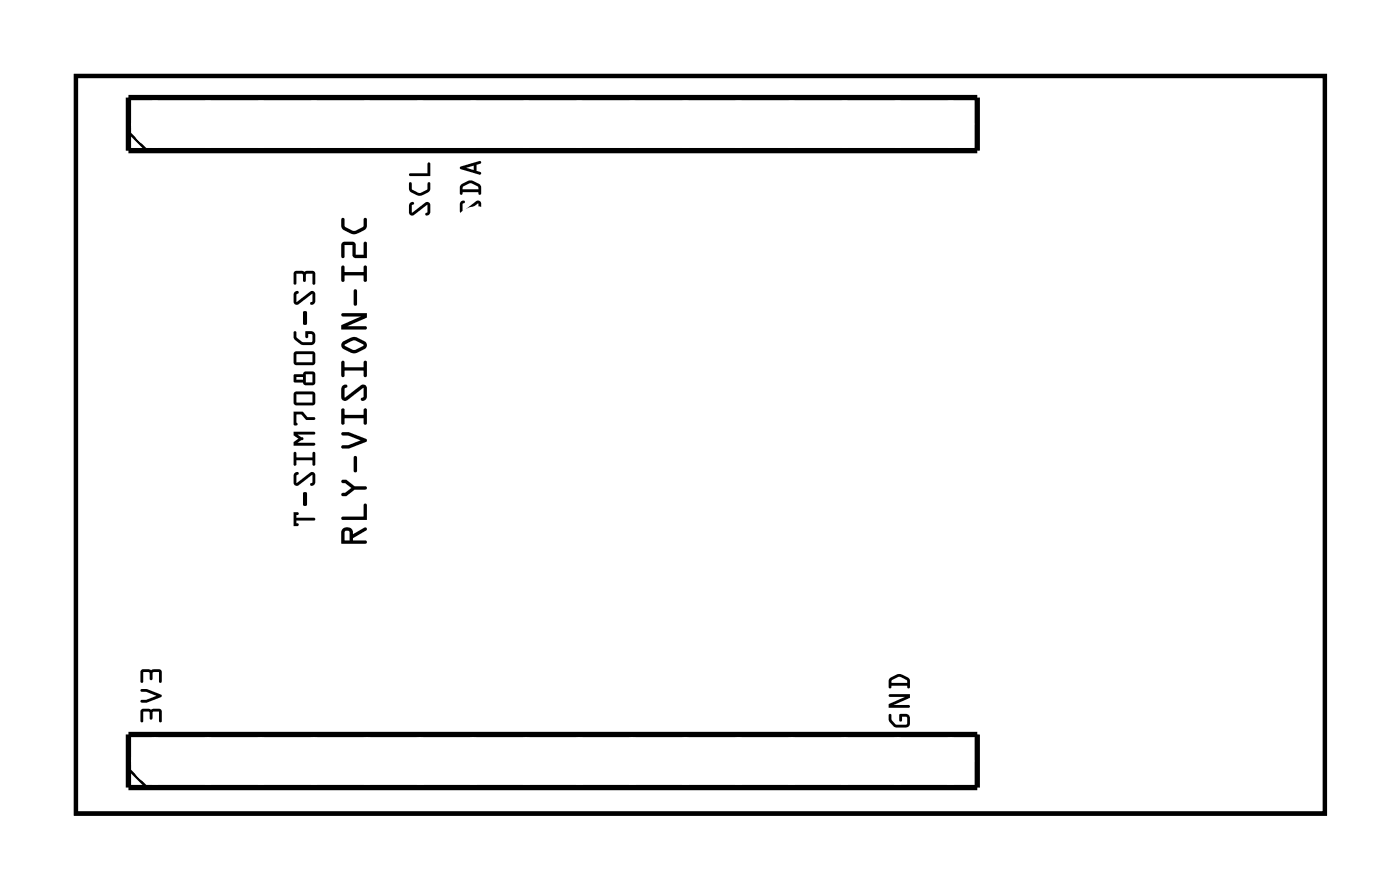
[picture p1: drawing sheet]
<svg xmlns="http://www.w3.org/2000/svg" width="67mm" height="43mm" viewBox="0 0 67 43" stroke-linecap="round" stroke-linejoin="round" font-family="sans-serif">
<path d="M3.6 3.6h59.8v35.3h-59.8z" fill="none" stroke="#000" stroke-width=".2"/>
<g fill="#000">
<path d="M19.6 9.7h.2l-.1 .1v.4l.7-.5h.1l.1 .1v.4l-.1 .1h-.1l.1-.2v-.3l-.7 .5h-.1l-.1-.1zM19.6 8.7l.1 .1v.3l.4 .1 .4-.1v-.4l.1 .1v.2a.6 .6 0 0 1-.6 .3l-.4-.2zM19.6 8.3h.9v-.5h.1v.6h-1z"/>
<path d="M19.6 9.7h.2l-.1 .1v.4l.7-.5h.1l.1 .1v.4l-.1 .1h-.1l.1-.2v-.3l-.7 .5h-.1l-.1-.1zM19.6 9.7v.5l.1 .1h.1l.7-.5v.3l-.1 .2h.1l.1-.1v-.4l-.1-.1h-.1l-.7 .5v-.4l.1-.1zM19.6 8.7l.1 .1v.3l.4 .1 .4-.1v-.3l.1-.1v.4l-.3 .2-.3 .1-.4-.3zM19.6 8.7v.4l.4 .2a.6 .6 0 0 0 .6-.3v-.2l-.1-.1v.4l-.4 .1-.4-.1v-.3zM19.6 8.3h.9v-.5h.1v.6h-1zM19.6 8.3v.1h1v-.6h-.1v.5z"/>
<path d="M22.1 9.6h.2l-.2 .2 .1 .3 .6-.5h.1l.1 .1v.4l-.1 .1h-.1l.1-.1v-.4l-.6 .5h-.2l-.1-.1zM22.2 8.9l-.1 .2h.8v-.2l-.3-.1zM22.1 8.8a.6 .6 0 0 1 .9 0v.5l-.1-.1h-.8v.1zM22.3 8l.4 .1v-.2zM22 8l1-.3v.1l-.2 .1v.3l.2 .1-.9-.2z"/>
<path d="M22.1 9.6h.2l-.2 .2 .1 .3 .6-.5h.1l.1 .1v.4l-.1 .1h-.1l.1-.1v-.4l-.6 .5h-.2l-.1-.1zM22.1 9.6l-.1 .5 .1 .1h.2l.6-.5v.4l-.1 .1h.1l.1-.1v-.4l-.1-.1h-.1l-.6 .5-.1-.3 .2-.1-.1-.1zM22.2 8.9l-.1 .2h.8v-.2l-.3-.1zM22.2 8.9l.4-.1 .3 .1v.2h-.8zM22.1 8.8l.4-.2 .2 .1 .3 .2v.4h-.1v-.1h-.8v.1zM22.1 8.8v.5v-.1h.8v.1h.1v-.4l-.3-.2-.2-.1zM22.3 8l.4 .1v-.2zM22.3 8l.4-.1v.2zM22 8l1-.3v.1l-.2 .1v.3l.2 .1-.9-.2zM22 8l.1 .1 .9 .2-.2-.1v-.3l.2-.1v-.1z"/>
<path d="M3.6 3.6v35.3h59.8v-35.3zM3.6 3.6h59.8v35.3h-59.8z"/>
<path d="M6.8 34l.9-.1v.1v.5h-.1v-.5l-.3 .1-.1 .3-.1-.3-.2-.1v.5l-.1 .1zM6.7 33h.3l.7 .2v.1l-.7 .3h-.2v-.1l.7-.2-.7-.2zM6.8 32.1l.9-.1v.2v.4h-.1v-.4h-.3l-.1 .3-.1-.3h-.2v.4l-.1 .1z"/>
<path d="M6.8 34l.9-.1v.1v.5h-.1v-.5l-.3 .1-.1 .3-.1-.3-.2-.1v.5l-.1 .1zM6.8 34v.6l.1-.1v-.5l.2 .1 .1 .3 .1-.3 .3-.1v.5h.1v-.5v-.1zM6.7 33h.3l.7 .2v.1l-.7 .3h-.2v-.1l.7-.2-.7-.2zM6.7 33l.1 .1 .7 .2-.7 .2v.1h.2l.7-.3v-.1l-.7-.2zM6.8 32.1l.9-.1v.2v.4h-.1v-.4h-.3l-.1 .3-.1-.3h-.2v.4l-.1 .1zM6.8 32.1v.6l.1-.1v-.4h.2l.1 .3 .1-.3h.3v.4h.1v-.4v-.2z"/>
<path d="M14.1 24.5l.2 .1-.1 .2h.8l.1 .1h-.9l.1 .2-.2 .1zM14.5 23.6h.2l-.1 .6-.1-.1zM14.1 22.6h.2l-.1 .2v.3l.6-.5h.2l.1 .1v.4l-.1 .1h-.1l.1-.1-.1-.4-.6 .5h-.2v-.1zM14.1 21.6l.1 .1v.2h.8v-.2l.1-.1v.6h-.1v-.2h-.8v.2l-.1 .1zM14.1 20.7h1l-.1 .1h-.8l.3 .2-.3 .2h.8l.1 .1h-1v-.1l.2-.2-.2-.2zM14.1 19.7h.4l.2 .3h.4v.1h-.4l-.3-.3h-.2v.5l-.1 .1zM14.1 18.8l.9-.1 .1 .2v.4l-.1 .1h-.9v-.1zM14.2 18.9v.4h.8v-.4zM14.1 17.9h.4l.1-.1h.4l.1 .1v.5h-.5l-.1-.1h-.4zM14.6 17.9v.4h.4v-.4zM14.2 18v.2h.3v-.2zM14.1 16.9l.9-.1 .1 .1v.5l-.1 .1h-.9v-.2zM14.2 16.9v.4h.8v-.4zM14.1 15.9h.1v.3l.3 .2 .5-.1-.1-.3h-.1v.1l-.2 .1v-.4l.4 .1 .1 .4-.1 .2a.65 .65 0 0 1-.9-.6zM14.5 14.9l.2 .1-.1 .5h-.1zM14.1 14h.2l-.1 .1v.4l.6-.5 .2-.1 .1 .2v.4l-.1 .1-.1-.1 .1-.1-.1-.3-.6 .5h-.2v-.2zM14.1 13h.9l.1 .1v.5h-.1v-.5h-.3l-.1 .4-.1-.4h-.3v.5h-.1z"/>
<path d="M14.1 24.5l.2 .1-.1 .2h.8l.1 .1h-.9l.1 .2-.2 .1zM14.1 24.5v.7l.2-.1-.1-.2h.9l-.1-.1h-.8l.1-.2zM14.5 23.6h.2v.5l-.1 .1-.1-.1zM14.5 23.6v.5l.1 .1 .1-.1v-.5zM14.1 22.6h.2l-.1 .2v.3l.6-.5h.2l.1 .1v.4l-.1 .1h-.1l.1-.1-.1-.4-.6 .5h-.2v-.1zM14.1 22.6v.5v.1h.2l.6-.5 .1 .4-.1 .1h.1l.1-.1v-.4l-.1-.1h-.1l-.7 .5v-.3l.1-.2zM14.1 21.6l.1 .1v.2h.8v-.2l.1-.1v.6h-.1v-.2h-.8v.2l-.1 .1zM14.1 21.6v.7l.1-.1v-.2h.8v.2h.1v-.6l-.1 .1v.2h-.8v-.2zM14.1 20.7h1l-.1 .1h-.8l.3 .2-.3 .2h.8l.1 .1h-1v-.1l.2-.2-.2-.2zM14.1 20.7v.1l.2 .2-.2 .2v.1h1l-.1-.1h-.8l.3-.2-.3-.2h.8l.1-.1zM14.1 19.7h.4l.2 .3h.4v.1h-.4l-.3-.3h-.2v.5l-.1 .1zM14.1 19.7v.7l.1-.1v-.5h.2l.3 .3h.4v-.1h-.4l-.2-.3zM14.1 18.8l.9-.1 .1 .2v.4l-.1 .1h-.9v-.1zM14.1 18.8v.5v.1h.9l.1-.1v-.4l-.1-.2zM14.2 18.9v.4h.8v-.4zM14.2 18.9h.8v.4h-.8zM14.1 17.9h.4l.1-.1h.4l.1 .1v.5h-.5l-.1-.1h-.4zM14.1 17.9v.4h.4l.1 .1h.5v-.5l-.1-.1h-.4l-.1 .1zM14.6 17.9v.4h.4v-.4zM14.6 17.9h.4v.4h-.4zM14.2 18v.2h.3v-.2zM14.2 18h.3v.2h-.3zM14.1 16.9l.9-.1 .1 .1v.5l-.1 .1h-.9v-.2zM14.1 16.9v.4v.2h.9l.1-.1v-.5l-.1-.1zM14.2 16.9v.4h.8v-.4zM14.2 16.9h.8v.4h-.8zM14.1 15.9h.1v.2l.2 .2 .5 .1 .1-.4h-.2v.1l-.1 .1-.1-.4 .4 .1 .1 .1v.4l-.2 .1h-.5l-.3-.3zM14.1 15.9v.4a.69 .69 0 0 0 1 .1v-.4l-.1-.1-.4-.1 .1 .4v-.1l.1-.1h.2l-.1 .4h-.5l-.2-.3v-.2zM14.5 14.9l.2 .1v.5l-.1 .1-.1-.1zM14.5 14.9v.6h.1h.1v-.5zM14.1 14h.2l-.1 .1v.4l.6-.5 .2-.1 .1 .2v.4l-.1 .1-.1-.1 .1-.1-.1-.3-.6 .5h-.2v-.2zM14.1 14v.4v.2h.2l.6-.5 .1 .3-.1 .1 .1 .1 .1-.1v-.4l-.1-.2-.1 .1-.7 .5v-.4l.1-.1zM14.1 13h.9l.1 .1v.5h-.1v-.5h-.3l-.1 .4-.1-.4h-.3v.5h-.1zM14.1 13v.6h.1v-.5h.3l.1 .4 .1-.4h.3v.5h.1v-.5l-.1-.1z"/>
<path d="M16.5 25.4v.5h.2v-.5zM16.4 25.3a.29 .29 0 0 1 .4 0 .29 .29 0 0 1 .1 .3l.6-.4v.2l-.6 .4v.1h.6l.1 .1h-1.3zM16.4 24.7h1v-.6h.2v.8h-1.2zM16.4 23h.2l.4 .3h.5l.1 .1h-.6l-.4 .3h-.2v-.1l.4-.2-.4-.3zM17 21.8l.1 .1v.6l-.1 .1-.1-.1zM16.4 20.7h.3l.8 .3 .1 .1-.9 .4h-.3v-.2h.3l.6-.2-.6-.3h-.3zM16.4 19.6h.1v.3h.9v-.3l.1-.1 .1 .8h-.2v-.3h-.9v.3h-.1zM16.4 18.5h.2l-.1 .1v.4l.8-.6h.2l.1 .2v.5l-.2 .1-.1-.1 .1-.1v-.4l-.8 .6h-.2l-.1-.2zM16.4 17.3h.1v.3h.9v-.3h.1l.1 .7h-.2v-.3h-.9v.3h-.1zM16.4 16.4l.6-.3 .5 .2a.21 .21 0 0 1 0 .4l-.6 .2-.5-.2-.1-.2zM16.5 16.5l.5 .3 .4-.3-.4-.2zM16.4 15h1.2v.2l-1 .4h.9l.1 .1-1.3 .1 .1-.2 .9-.5h-.9zM17 13.9h.1v.7h-.1h-.1zM16.4 12.7l.1 .1v.2h.9v-.2l.1-.1 .1 .7h-.2v-.2h-.9v.2l-.1 .1zM16.4 11.6h.5l.1 .1v.5h.4v-.6h.1l.1 .8-.7-.1v-.6h-.4v.6h-.1zM16.4 10.5h.1v.3l.4 .2 .5-.2 .1-.4 .1 .1v.3a.72 .72 0 0 1-.8 .4l-.4-.3z"/>
<path d="M16.5 25.4v.5h.2v-.5zM16.5 25.4h.2v.5h-.2zM16.4 25.3a.29 .29 0 0 1 .4 0 .29 .29 0 0 1 .1 .3l.6-.4v.2l-.6 .4v.1h.6l.1 .1h-1.3zM16.4 25.3l-.1 .7h1.3l-.1-.1h-.6v-.1l.6-.4v-.2l-.6 .4v-.2l-.1-.1zM16.4 24.7h1v-.6h.2v.8h-1.2zM16.4 24.7v.2h1.2v-.8h-.2v.6zM16.4 23h.2l.4 .3h.5l.1 .1h-.6l-.4 .3h-.2v-.1h.1l.3-.2-.4-.3zM16.4 23v.1l.4 .3-.4 .2v.1h.2l.4-.3h.6l-.1-.1h-.5l-.4-.3zM17 21.8l.1 .1v.6l-.1 .1-.1-.1zM17 21.8l-.1 .7 .1 .1 .1-.1v-.6zM16.4 20.7h.3l.8 .3 .1 .1-.9 .4h-.3v-.2h.3l.6-.2-.6-.3h-.3zM16.4 20.7v.1h.3l.6 .3-.6 .2h-.3v.2h.3l.9-.4-.1-.1-.8-.3zM16.4 19.6h.1v.3h.9v-.3l.1-.1 .1 .8h-.2v-.3h-.9v.3h-.1zM16.4 19.6v.7h.1v-.3h.9v.3h.2l-.1-.8-.1 .1v.3h-.9v-.3zM16.4 18.5h.2l-.1 .1v.4l.8-.6h.2l.1 .2v.5l-.2 .1-.1-.1 .1-.1v-.4l-.8 .6h-.2l-.1-.2zM16.4 18.5l-.1 .5 .1 .2h.2l.8-.6v.4l-.1 .1 .1 .1 .2-.1v-.5l-.1-.2h-.2l-.8 .6v-.4l.1-.1v-.1zM16.4 17.3h.1v.3h.9v-.3h.1l.1 .7h-.2v-.3h-.9v.3h-.1zM16.4 17.3v.7h.1v-.3h.9v.3h.2l-.1-.7h-.1v.3h-.9v-.3zM16.4 16.4l.6-.3 .5 .3 .1 .2-.5 .3h-.2l-.5-.2-.1-.2zM16.4 16.4l-.1 .1 .1 .2 .5 .2h.2l.5-.3-.1-.2-.5-.3zM16.5 16.5l.5 .2 .4-.2-.4-.2zM16.5 16.5l.5-.2 .4 .2-.4 .3zM16.4 15h1.2v.2l-1 .4h.9l.1 .1-1.3 .1 .1-.2 .9-.5h-.9zM16.4 15v.1h.9l-.9 .5-.1 .2 1.3-.1-.1-.1h-.9l1-.4v-.2zM17 13.9h.1v.7h-.1h-.1zM17 13.9l-.1 .7h.1h.1v-.7zM16.4 12.7l.1 .1v.2h.9v-.2l.1-.1 .1 .7h-.2v-.2h-.9v.2l-.1 .1zM16.4 12.7v.8l.1-.1v-.2h.9v.2h.2l-.1-.7-.1 .1v.2h-.9v-.2zM16.4 11.6h.5l.1 .1v.5h.4v-.6h.1l.1 .8-.7-.1v-.6h-.4v.6h-.1zM16.4 11.6v.7h.1v-.6h.4v.6l.7 .1-.1-.8h-.1v.6h-.4v-.5l-.1-.1zM16.4 10.4l.1 .1v.3l.5 .3 .4-.3v-.3l.1-.1 .1 .5-.4 .2-.3 .1-.5-.3zM16.4 10.5v.4l.5 .3 .3-.1 .4-.2-.1-.5-.1 .1v.3l-.4 .3-.5-.3v-.3z"/>
<path d="M42.6 34.2h.1v.2l.2 .3h.5v-.4h-.2v.2h-.1v-.3h.3l.2 .1v.4l-.2 .1h-.6l-.2-.3zM42.6 34.2a.48 .48 0 0 0 .3 .6h.6l.1-.5-.2-.1h-.3v.3h.1v-.2h.2v.3l-.5 .1-.2-.2v-.3zM42.6 33.2h1v.2l-.8 .3h.7l.1 .1-1 .1v-.2l.7-.3h-.7zM42.6 33.2v.1l.7 .1-.7 .3v.2l1-.1-.1-.1h-.7l.8-.3v-.2zM42.7 32.6v.1h.7v-.2l-.3-.1zM42.7 32.6l.4-.2 .3 .1v.2h-.7zM42.6 32.4l.4-.1h.2l.3 .2 .1 .4h-.1l-.1-.1h-.7l-.1 .1zM42.6 32.5v.4l.1-.1h.7l.1 .1h.1l-.1-.4-.3-.2h-.2z"/>
<path d="M42.6 34.2h.1v.2l.2 .3 .5-.1v-.3h-.2v.2h-.1v-.3h.3l.2 .1-.1 .5h-.6a.48 .48 0 0 1-.3-.6zM42.6 33.2h1v.2l-.8 .3h.7l.1 .1-1 .1v-.2l.7-.3h-.7zM42.7 32.6v.1h.7v-.2l-.3-.1zM42.6 32.4a.6 .6 0 0 1 .9 0l.1 .5h-.1l-.1-.1h-.7l-.1 .1z"/>
</g>
<path d="M6.1 4.7h40.7v2.5h-40.7zM6.1 35.1h40.7v2.6h-40.7z" fill="none" stroke="#000" stroke-width=".25"/>
<path d="M6.1 6.3l.9 .9M6.1 36.8l.9 .9" fill="none" stroke="#000" stroke-width=".13"/>
<path d="M38.5 17.8h1.6v1.5h-1.6z" fill="#fff"/>
<path d="M38.5 17.8h1.6v1.5h-1.6z" fill="none" stroke="#fff" stroke-width=".76" stroke-linecap="butt"/>
<circle cx="39.3" cy="18.5" r=".79" fill="#fff"/>
<circle cx="39.3" cy="18.5" r=".79" fill="none" stroke="#fff" stroke-width=".76" stroke-linecap="butt"/>
<circle cx="39.3" cy="11" r=".79" fill="#fff"/>
<circle cx="39.3" cy="11" r=".79" fill="none" stroke="#fff" stroke-width=".76" stroke-linecap="butt"/>
<path d="M38.5 30.5h1.6v1.6h-1.6z" fill="#fff"/>
<path d="M38.5 30.5h1.6v1.6h-1.6z" fill="none" stroke="#fff" stroke-width=".76" stroke-linecap="butt"/>
<circle cx="39.3" cy="31.3" r=".79" fill="#fff"/>
<circle cx="39.3" cy="31.3" r=".79" fill="none" stroke="#fff" stroke-width=".76" stroke-linecap="butt"/>
<circle cx="39.3" cy="23.7" r=".79" fill="#fff"/>
<circle cx="39.3" cy="23.7" r=".79" fill="none" stroke="#fff" stroke-width=".76" stroke-linecap="butt"/>
<circle cx="35.4" cy="11" r=".6" fill="#fff"/>
<circle cx="35.4" cy="11" r=".6" fill="none" stroke="#fff" stroke-width=".65" stroke-linecap="butt"/>
<path d="M34.8 10.4h1.2v1.2h-1.2z" fill="#fff"/>
<path d="M34.8 10.4h1.2v1.2h-1.2z" fill="none" stroke="#fff" stroke-width=".65" stroke-linecap="butt"/>
<circle cx="35.4" cy="8.5" r=".6" fill="#fff"/>
<circle cx="35.4" cy="8.5" r=".6" fill="none" stroke="#fff" stroke-width=".65" stroke-linecap="butt"/>
<circle cx="35.4" cy="23.7" r=".6" fill="#fff"/>
<circle cx="35.4" cy="23.7" r=".6" fill="none" stroke="#fff" stroke-width=".65" stroke-linecap="butt"/>
<path d="M34.8 23.1h1.2v1.2h-1.2z" fill="#fff"/>
<path d="M34.8 23.1h1.2v1.2h-1.2z" fill="none" stroke="#fff" stroke-width=".65" stroke-linecap="butt"/>
<circle cx="35.4" cy="21.2" r=".6" fill="#fff"/>
<circle cx="35.4" cy="21.2" r=".6" fill="none" stroke="#fff" stroke-width=".65" stroke-linecap="butt"/>
<circle cx="31.1" cy="8.5" r=".7" fill="#fff"/>
<circle cx="31.1" cy="8.5" r=".7" fill="none" stroke="#fff" stroke-width=".76" stroke-linecap="butt"/>
<circle cx="31.1" cy="11.1" r=".7" fill="#fff"/>
<circle cx="31.1" cy="11.1" r=".7" fill="none" stroke="#fff" stroke-width=".76" stroke-linecap="butt"/>
<circle cx="31.6" cy="21.1" r=".7" fill="#fff"/>
<circle cx="31.6" cy="21.1" r=".7" fill="none" stroke="#fff" stroke-width=".76" stroke-linecap="butt"/>
<circle cx="31.6" cy="23.7" r=".7" fill="#fff"/>
<circle cx="31.6" cy="23.7" r=".7" fill="none" stroke="#fff" stroke-width=".76" stroke-linecap="butt"/>
<circle cx="53.1" cy="12.1" r=".64" fill="#fff"/>
<circle cx="53.1" cy="12.1" r=".64" fill="none" stroke="#fff" stroke-width=".51"/>
<circle cx="50.6" cy="12.1" r=".64" fill="#fff"/>
<circle cx="50.6" cy="12.1" r=".64" fill="none" stroke="#fff" stroke-width=".51"/>
<circle cx="43" cy="12.1" r=".64" fill="#fff"/>
<circle cx="43" cy="12.1" r=".64" fill="none" stroke="#fff" stroke-width=".51"/>
<circle cx="43" cy="17.2" r=".64" fill="#fff"/>
<circle cx="43" cy="17.2" r=".64" fill="none" stroke="#fff" stroke-width=".51"/>
<circle cx="50.6" cy="17.2" r=".64" fill="#fff"/>
<circle cx="50.6" cy="17.2" r=".64" fill="none" stroke="#fff" stroke-width=".51"/>
<circle cx="53.1" cy="17.2" r=".64" fill="#fff"/>
<circle cx="53.1" cy="17.2" r=".64" fill="none" stroke="#fff" stroke-width=".51"/>
<circle cx="53.2" cy="24.8" r=".64" fill="#fff"/>
<circle cx="53.2" cy="24.8" r=".64" fill="none" stroke="#fff" stroke-width=".51"/>
<circle cx="50.6" cy="24.8" r=".64" fill="#fff"/>
<circle cx="50.6" cy="24.8" r=".64" fill="none" stroke="#fff" stroke-width=".51"/>
<circle cx="43" cy="24.8" r=".64" fill="#fff"/>
<circle cx="43" cy="24.8" r=".64" fill="none" stroke="#fff" stroke-width=".51"/>
<circle cx="43" cy="29.9" r=".64" fill="#fff"/>
<circle cx="43" cy="29.9" r=".64" fill="none" stroke="#fff" stroke-width=".51"/>
<circle cx="50.6" cy="29.9" r=".64" fill="#fff"/>
<circle cx="50.6" cy="29.9" r=".64" fill="none" stroke="#fff" stroke-width=".51"/>
<circle cx="53.2" cy="29.9" r=".64" fill="#fff"/>
<circle cx="53.2" cy="29.9" r=".64" fill="none" stroke="#fff" stroke-width=".51"/>
<circle cx="31.4" cy="27.6" r=".7" fill="#fff"/>
<circle cx="31.4" cy="27.6" r=".7" fill="none" stroke="#fff" stroke-width=".76" stroke-linecap="butt"/>
<circle cx="34" cy="27.6" r=".7" fill="#fff"/>
<circle cx="34" cy="27.6" r=".7" fill="none" stroke="#fff" stroke-width=".76" stroke-linecap="butt"/>
<circle cx="36.5" cy="27.6" r=".7" fill="#fff"/>
<circle cx="36.5" cy="27.6" r=".7" fill="none" stroke="#fff" stroke-width=".76" stroke-linecap="butt"/>
<circle cx="31.4" cy="14.9" r=".7" fill="#fff"/>
<circle cx="31.4" cy="14.9" r=".7" fill="none" stroke="#fff" stroke-width=".76" stroke-linecap="butt"/>
<circle cx="34" cy="14.9" r=".7" fill="#fff"/>
<circle cx="34" cy="14.9" r=".7" fill="none" stroke="#fff" stroke-width=".76" stroke-linecap="butt"/>
<circle cx="36.5" cy="14.9" r=".7" fill="#fff"/>
<circle cx="36.5" cy="14.9" r=".7" fill="none" stroke="#fff" stroke-width=".76" stroke-linecap="butt"/>
<path d="M57.5 29.9h1.5v1.6h-1.5z" fill="#fff"/>
<path d="M57.5 29.9h1.5v1.6h-1.5z" fill="none" stroke="#fff" stroke-width=".76" stroke-linecap="butt"/>
<circle cx="58.2" cy="30.7" r=".76" fill="#fff"/>
<circle cx="58.2" cy="30.7" r=".76" fill="none" stroke="#fff" stroke-width=".76" stroke-linecap="butt"/>
<circle cx="58.2" cy="27.2" r=".76" fill="#fff"/>
<circle cx="58.2" cy="27.2" r=".76" fill="none" stroke="#fff" stroke-width=".76" stroke-linecap="butt"/>
<circle cx="58.2" cy="23.7" r=".76" fill="#fff"/>
<circle cx="58.2" cy="23.7" r=".76" fill="none" stroke="#fff" stroke-width=".76" stroke-linecap="butt"/>
<path d="M57.5 17.2h1.5v1.5h-1.5z" fill="#fff"/>
<path d="M57.5 17.2h1.5v1.5h-1.5z" fill="none" stroke="#fff" stroke-width=".76" stroke-linecap="butt"/>
<circle cx="58.2" cy="18" r=".76" fill="#fff"/>
<circle cx="58.2" cy="18" r=".76" fill="none" stroke="#fff" stroke-width=".76" stroke-linecap="butt"/>
<circle cx="58.2" cy="14.5" r=".76" fill="#fff"/>
<circle cx="58.2" cy="14.5" r=".76" fill="none" stroke="#fff" stroke-width=".76" stroke-linecap="butt"/>
<circle cx="58.2" cy="11" r=".76" fill="#fff"/>
<circle cx="58.2" cy="11" r=".76" fill="none" stroke="#fff" stroke-width=".76" stroke-linecap="butt"/>
<circle cx="7.4" cy="5.9" r=".74" fill="#fff"/>
<circle cx="7.4" cy="5.9" r=".74" fill="none" stroke="#fff" stroke-width=".76" stroke-linecap="butt"/>
<circle cx="10" cy="5.9" r=".74" fill="#fff"/>
<circle cx="10" cy="5.9" r=".74" fill="none" stroke="#fff" stroke-width=".76" stroke-linecap="butt"/>
<circle cx="12.5" cy="5.9" r=".74" fill="#fff"/>
<circle cx="12.5" cy="5.9" r=".74" fill="none" stroke="#fff" stroke-width=".76" stroke-linecap="butt"/>
<circle cx="15" cy="5.9" r=".74" fill="#fff"/>
<circle cx="15" cy="5.9" r=".74" fill="none" stroke="#fff" stroke-width=".76" stroke-linecap="butt"/>
<circle cx="17.6" cy="5.9" r=".74" fill="#fff"/>
<circle cx="17.6" cy="5.9" r=".74" fill="none" stroke="#fff" stroke-width=".76" stroke-linecap="butt"/>
<circle cx="20.1" cy="5.9" r=".74" fill="#fff"/>
<circle cx="20.1" cy="5.9" r=".74" fill="none" stroke="#fff" stroke-width=".76" stroke-linecap="butt"/>
<circle cx="22.7" cy="5.9" r=".74" fill="#fff"/>
<circle cx="22.7" cy="5.9" r=".74" fill="none" stroke="#fff" stroke-width=".76" stroke-linecap="butt"/>
<circle cx="25.2" cy="5.9" r=".74" fill="#fff"/>
<circle cx="25.2" cy="5.9" r=".74" fill="none" stroke="#fff" stroke-width=".76" stroke-linecap="butt"/>
<circle cx="27.7" cy="5.9" r=".74" fill="#fff"/>
<circle cx="27.7" cy="5.9" r=".74" fill="none" stroke="#fff" stroke-width=".76" stroke-linecap="butt"/>
<circle cx="30.3" cy="5.9" r=".74" fill="#fff"/>
<circle cx="30.3" cy="5.9" r=".74" fill="none" stroke="#fff" stroke-width=".76" stroke-linecap="butt"/>
<circle cx="32.8" cy="5.9" r=".74" fill="#fff"/>
<circle cx="32.8" cy="5.9" r=".74" fill="none" stroke="#fff" stroke-width=".76" stroke-linecap="butt"/>
<circle cx="35.4" cy="5.9" r=".74" fill="#fff"/>
<circle cx="35.4" cy="5.9" r=".74" fill="none" stroke="#fff" stroke-width=".76" stroke-linecap="butt"/>
<circle cx="37.9" cy="5.9" r=".74" fill="#fff"/>
<circle cx="37.9" cy="5.9" r=".74" fill="none" stroke="#fff" stroke-width=".76" stroke-linecap="butt"/>
<circle cx="40.4" cy="5.9" r=".74" fill="#fff"/>
<circle cx="40.4" cy="5.9" r=".74" fill="none" stroke="#fff" stroke-width=".76" stroke-linecap="butt"/>
<circle cx="43" cy="5.9" r=".74" fill="#fff"/>
<circle cx="43" cy="5.9" r=".74" fill="none" stroke="#fff" stroke-width=".76" stroke-linecap="butt"/>
<circle cx="45.5" cy="5.9" r=".74" fill="#fff"/>
<circle cx="45.5" cy="5.9" r=".74" fill="none" stroke="#fff" stroke-width=".76" stroke-linecap="butt"/>
<circle cx="7.4" cy="5.9" r=".74" fill="#fff"/>
<circle cx="7.4" cy="5.9" r=".74" fill="none" stroke="#fff" stroke-width=".76" stroke-linecap="butt"/>
<circle cx="10" cy="5.9" r=".74" fill="#fff"/>
<circle cx="10" cy="5.9" r=".74" fill="none" stroke="#fff" stroke-width=".76" stroke-linecap="butt"/>
<circle cx="12.5" cy="5.9" r=".74" fill="#fff"/>
<circle cx="12.5" cy="5.9" r=".74" fill="none" stroke="#fff" stroke-width=".76" stroke-linecap="butt"/>
<circle cx="15" cy="5.9" r=".74" fill="#fff"/>
<circle cx="15" cy="5.9" r=".74" fill="none" stroke="#fff" stroke-width=".76" stroke-linecap="butt"/>
<circle cx="17.6" cy="5.9" r=".74" fill="#fff"/>
<circle cx="17.6" cy="5.9" r=".74" fill="none" stroke="#fff" stroke-width=".76" stroke-linecap="butt"/>
<circle cx="20.1" cy="5.9" r=".74" fill="#fff"/>
<circle cx="20.1" cy="5.9" r=".74" fill="none" stroke="#fff" stroke-width=".76" stroke-linecap="butt"/>
<circle cx="22.7" cy="5.9" r=".74" fill="#fff"/>
<circle cx="22.7" cy="5.9" r=".74" fill="none" stroke="#fff" stroke-width=".76" stroke-linecap="butt"/>
<circle cx="25.2" cy="5.9" r=".74" fill="#fff"/>
<circle cx="25.2" cy="5.9" r=".74" fill="none" stroke="#fff" stroke-width=".76" stroke-linecap="butt"/>
<circle cx="27.7" cy="5.9" r=".74" fill="#fff"/>
<circle cx="27.7" cy="5.9" r=".74" fill="none" stroke="#fff" stroke-width=".76" stroke-linecap="butt"/>
<circle cx="30.3" cy="5.9" r=".74" fill="#fff"/>
<circle cx="30.3" cy="5.9" r=".74" fill="none" stroke="#fff" stroke-width=".76" stroke-linecap="butt"/>
<circle cx="32.8" cy="5.9" r=".74" fill="#fff"/>
<circle cx="32.8" cy="5.9" r=".74" fill="none" stroke="#fff" stroke-width=".76" stroke-linecap="butt"/>
<circle cx="35.4" cy="5.9" r=".74" fill="#fff"/>
<circle cx="35.4" cy="5.9" r=".74" fill="none" stroke="#fff" stroke-width=".76" stroke-linecap="butt"/>
<circle cx="37.9" cy="5.9" r=".74" fill="#fff"/>
<circle cx="37.9" cy="5.9" r=".74" fill="none" stroke="#fff" stroke-width=".76" stroke-linecap="butt"/>
<circle cx="40.4" cy="5.9" r=".74" fill="#fff"/>
<circle cx="40.4" cy="5.9" r=".74" fill="none" stroke="#fff" stroke-width=".76" stroke-linecap="butt"/>
<circle cx="43" cy="5.9" r=".74" fill="#fff"/>
<circle cx="43" cy="5.9" r=".74" fill="none" stroke="#fff" stroke-width=".76" stroke-linecap="butt"/>
<circle cx="45.5" cy="5.9" r=".74" fill="#fff"/>
<circle cx="45.5" cy="5.9" r=".74" fill="none" stroke="#fff" stroke-width=".76" stroke-linecap="butt"/>
<circle cx="27.3" cy="15.9" r=".6" fill="#fff"/>
<circle cx="27.3" cy="15.9" r=".6" fill="none" stroke="#fff" stroke-width=".76" stroke-linecap="butt"/>
<circle cx="27.3" cy="17.9" r=".6" fill="#fff"/>
<circle cx="27.3" cy="17.9" r=".6" fill="none" stroke="#fff" stroke-width=".76" stroke-linecap="butt"/>
<circle cx="27.3" cy="19.9" r=".6" fill="#fff"/>
<circle cx="27.3" cy="19.9" r=".6" fill="none" stroke="#fff" stroke-width=".76" stroke-linecap="butt"/>
<circle cx="27.3" cy="21.9" r=".6" fill="#fff"/>
<circle cx="27.3" cy="21.9" r=".6" fill="none" stroke="#fff" stroke-width=".76" stroke-linecap="butt"/>
<circle cx="7.4" cy="36.4" r=".74" fill="#fff"/>
<circle cx="7.4" cy="36.4" r=".74" fill="none" stroke="#fff" stroke-width=".76" stroke-linecap="butt"/>
<circle cx="10" cy="36.4" r=".74" fill="#fff"/>
<circle cx="10" cy="36.4" r=".74" fill="none" stroke="#fff" stroke-width=".76" stroke-linecap="butt"/>
<circle cx="12.5" cy="36.4" r=".74" fill="#fff"/>
<circle cx="12.5" cy="36.4" r=".74" fill="none" stroke="#fff" stroke-width=".76" stroke-linecap="butt"/>
<circle cx="15" cy="36.4" r=".74" fill="#fff"/>
<circle cx="15" cy="36.4" r=".74" fill="none" stroke="#fff" stroke-width=".76" stroke-linecap="butt"/>
<circle cx="17.6" cy="36.4" r=".74" fill="#fff"/>
<circle cx="17.6" cy="36.4" r=".74" fill="none" stroke="#fff" stroke-width=".76" stroke-linecap="butt"/>
<circle cx="20.1" cy="36.4" r=".74" fill="#fff"/>
<circle cx="20.1" cy="36.4" r=".74" fill="none" stroke="#fff" stroke-width=".76" stroke-linecap="butt"/>
<circle cx="22.7" cy="36.4" r=".74" fill="#fff"/>
<circle cx="22.7" cy="36.4" r=".74" fill="none" stroke="#fff" stroke-width=".76" stroke-linecap="butt"/>
<circle cx="25.2" cy="36.4" r=".74" fill="#fff"/>
<circle cx="25.2" cy="36.4" r=".74" fill="none" stroke="#fff" stroke-width=".76" stroke-linecap="butt"/>
<circle cx="27.7" cy="36.4" r=".74" fill="#fff"/>
<circle cx="27.7" cy="36.4" r=".74" fill="none" stroke="#fff" stroke-width=".76" stroke-linecap="butt"/>
<circle cx="30.3" cy="36.4" r=".74" fill="#fff"/>
<circle cx="30.3" cy="36.4" r=".74" fill="none" stroke="#fff" stroke-width=".76" stroke-linecap="butt"/>
<circle cx="32.8" cy="36.4" r=".74" fill="#fff"/>
<circle cx="32.8" cy="36.4" r=".74" fill="none" stroke="#fff" stroke-width=".76" stroke-linecap="butt"/>
<circle cx="35.4" cy="36.4" r=".74" fill="#fff"/>
<circle cx="35.4" cy="36.4" r=".74" fill="none" stroke="#fff" stroke-width=".76" stroke-linecap="butt"/>
<circle cx="37.9" cy="36.4" r=".74" fill="#fff"/>
<circle cx="37.9" cy="36.4" r=".74" fill="none" stroke="#fff" stroke-width=".76" stroke-linecap="butt"/>
<circle cx="40.4" cy="36.4" r=".74" fill="#fff"/>
<circle cx="40.4" cy="36.4" r=".74" fill="none" stroke="#fff" stroke-width=".76" stroke-linecap="butt"/>
<circle cx="43" cy="36.4" r=".74" fill="#fff"/>
<circle cx="43" cy="36.4" r=".74" fill="none" stroke="#fff" stroke-width=".76" stroke-linecap="butt"/>
<circle cx="45.5" cy="36.4" r=".74" fill="#fff"/>
<circle cx="45.5" cy="36.4" r=".74" fill="none" stroke="#fff" stroke-width=".76" stroke-linecap="butt"/>
<circle cx="7.4" cy="36.4" r=".74" fill="#fff"/>
<circle cx="7.4" cy="36.4" r=".74" fill="none" stroke="#fff" stroke-width=".76" stroke-linecap="butt"/>
<circle cx="10" cy="36.4" r=".74" fill="#fff"/>
<circle cx="10" cy="36.4" r=".74" fill="none" stroke="#fff" stroke-width=".76" stroke-linecap="butt"/>
<circle cx="12.5" cy="36.4" r=".74" fill="#fff"/>
<circle cx="12.5" cy="36.4" r=".74" fill="none" stroke="#fff" stroke-width=".76" stroke-linecap="butt"/>
<circle cx="15" cy="36.4" r=".74" fill="#fff"/>
<circle cx="15" cy="36.4" r=".74" fill="none" stroke="#fff" stroke-width=".76" stroke-linecap="butt"/>
<circle cx="17.6" cy="36.4" r=".74" fill="#fff"/>
<circle cx="17.6" cy="36.4" r=".74" fill="none" stroke="#fff" stroke-width=".76" stroke-linecap="butt"/>
<circle cx="20.1" cy="36.4" r=".74" fill="#fff"/>
<circle cx="20.1" cy="36.4" r=".74" fill="none" stroke="#fff" stroke-width=".76" stroke-linecap="butt"/>
<circle cx="22.7" cy="36.4" r=".74" fill="#fff"/>
<circle cx="22.7" cy="36.4" r=".74" fill="none" stroke="#fff" stroke-width=".76" stroke-linecap="butt"/>
<circle cx="25.2" cy="36.4" r=".74" fill="#fff"/>
<circle cx="25.2" cy="36.4" r=".74" fill="none" stroke="#fff" stroke-width=".76" stroke-linecap="butt"/>
<circle cx="27.7" cy="36.4" r=".74" fill="#fff"/>
<circle cx="27.7" cy="36.4" r=".74" fill="none" stroke="#fff" stroke-width=".76" stroke-linecap="butt"/>
<circle cx="30.3" cy="36.4" r=".74" fill="#fff"/>
<circle cx="30.3" cy="36.4" r=".74" fill="none" stroke="#fff" stroke-width=".76" stroke-linecap="butt"/>
<circle cx="32.8" cy="36.4" r=".74" fill="#fff"/>
<circle cx="32.8" cy="36.4" r=".74" fill="none" stroke="#fff" stroke-width=".76" stroke-linecap="butt"/>
<circle cx="35.4" cy="36.4" r=".74" fill="#fff"/>
<circle cx="35.4" cy="36.4" r=".74" fill="none" stroke="#fff" stroke-width=".76" stroke-linecap="butt"/>
<circle cx="37.9" cy="36.4" r=".74" fill="#fff"/>
<circle cx="37.9" cy="36.4" r=".74" fill="none" stroke="#fff" stroke-width=".76" stroke-linecap="butt"/>
<circle cx="40.4" cy="36.4" r=".74" fill="#fff"/>
<circle cx="40.4" cy="36.4" r=".74" fill="none" stroke="#fff" stroke-width=".76" stroke-linecap="butt"/>
<circle cx="43" cy="36.4" r=".74" fill="#fff"/>
<circle cx="43" cy="36.4" r=".74" fill="none" stroke="#fff" stroke-width=".76" stroke-linecap="butt"/>
<circle cx="45.5" cy="36.4" r=".74" fill="#fff"/>
<circle cx="45.5" cy="36.4" r=".74" fill="none" stroke="#fff" stroke-width=".76" stroke-linecap="butt"/>
<circle cx="22.8" cy="11" r=".74" fill="#fff"/>
<circle cx="22.8" cy="11" r=".74" fill="none" stroke="#fff" stroke-width=".76" stroke-linecap="butt"/>
<circle cx="22.8" cy="13.5" r=".74" fill="#fff"/>
<circle cx="22.8" cy="13.5" r=".74" fill="none" stroke="#fff" stroke-width=".76" stroke-linecap="butt"/>
<circle cx="22.8" cy="16.1" r=".74" fill="#fff"/>
<circle cx="22.8" cy="16.1" r=".74" fill="none" stroke="#fff" stroke-width=".76" stroke-linecap="butt"/>
<circle cx="22.8" cy="18.6" r=".74" fill="#fff"/>
<circle cx="22.8" cy="18.6" r=".74" fill="none" stroke="#fff" stroke-width=".76" stroke-linecap="butt"/>
<circle cx="22.8" cy="21.1" r=".74" fill="#fff"/>
<circle cx="22.8" cy="21.1" r=".74" fill="none" stroke="#fff" stroke-width=".76" stroke-linecap="butt"/>
<circle cx="22.8" cy="23.7" r=".74" fill="#fff"/>
<circle cx="22.8" cy="23.7" r=".74" fill="none" stroke="#fff" stroke-width=".76" stroke-linecap="butt"/>
<circle cx="22.8" cy="26.2" r=".74" fill="#fff"/>
<circle cx="22.8" cy="26.2" r=".74" fill="none" stroke="#fff" stroke-width=".76" stroke-linecap="butt"/>
<circle cx="7.6" cy="11" r=".74" fill="#fff"/>
<circle cx="7.6" cy="11" r=".74" fill="none" stroke="#fff" stroke-width=".76" stroke-linecap="butt"/>
<circle cx="7.6" cy="13.5" r=".74" fill="#fff"/>
<circle cx="7.6" cy="13.5" r=".74" fill="none" stroke="#fff" stroke-width=".76" stroke-linecap="butt"/>
<circle cx="7.6" cy="16.1" r=".74" fill="#fff"/>
<circle cx="7.6" cy="16.1" r=".74" fill="none" stroke="#fff" stroke-width=".76" stroke-linecap="butt"/>
<circle cx="7.6" cy="18.6" r=".74" fill="#fff"/>
<circle cx="7.6" cy="18.6" r=".74" fill="none" stroke="#fff" stroke-width=".76" stroke-linecap="butt"/>
<circle cx="7.6" cy="21.1" r=".74" fill="#fff"/>
<circle cx="7.6" cy="21.1" r=".74" fill="none" stroke="#fff" stroke-width=".76" stroke-linecap="butt"/>
<circle cx="7.6" cy="23.7" r=".74" fill="#fff"/>
<circle cx="7.6" cy="23.7" r=".74" fill="none" stroke="#fff" stroke-width=".76" stroke-linecap="butt"/>
<circle cx="7.6" cy="26.2" r=".74" fill="#fff"/>
<circle cx="7.6" cy="26.2" r=".74" fill="none" stroke="#fff" stroke-width=".76" stroke-linecap="butt"/>
<circle cx="50.6" cy="25" r=".76" fill="#fff"/>
<circle cx="50.6" cy="25" r=".76" fill="none" stroke="#fff" stroke-width=".76" stroke-linecap="butt"/>
<circle cx="50.6" cy="30" r=".76" fill="#fff"/>
<circle cx="50.6" cy="30" r=".76" fill="none" stroke="#fff" stroke-width=".76" stroke-linecap="butt"/>
<circle cx="43" cy="25" r=".76" fill="#fff"/>
<circle cx="43" cy="25" r=".76" fill="none" stroke="#fff" stroke-width=".76" stroke-linecap="butt"/>
<circle cx="53.2" cy="30" r=".76" fill="#fff"/>
<circle cx="53.2" cy="30" r=".76" fill="none" stroke="#fff" stroke-width=".76" stroke-linecap="butt"/>
<circle cx="53.2" cy="25" r=".76" fill="#fff"/>
<circle cx="53.2" cy="25" r=".76" fill="none" stroke="#fff" stroke-width=".76" stroke-linecap="butt"/>
<circle cx="43" cy="30" r=".76" fill="#fff"/>
<circle cx="43" cy="30" r=".76" fill="none" stroke="#fff" stroke-width=".76" stroke-linecap="butt"/>
<circle cx="50.6" cy="12.3" r=".76" fill="#fff"/>
<circle cx="50.6" cy="12.3" r=".76" fill="none" stroke="#fff" stroke-width=".76" stroke-linecap="butt"/>
<circle cx="50.6" cy="17.3" r=".76" fill="#fff"/>
<circle cx="50.6" cy="17.3" r=".76" fill="none" stroke="#fff" stroke-width=".76" stroke-linecap="butt"/>
<circle cx="43" cy="12.3" r=".76" fill="#fff"/>
<circle cx="43" cy="12.3" r=".76" fill="none" stroke="#fff" stroke-width=".76" stroke-linecap="butt"/>
<circle cx="53.2" cy="17.3" r=".76" fill="#fff"/>
<circle cx="53.2" cy="17.3" r=".76" fill="none" stroke="#fff" stroke-width=".76" stroke-linecap="butt"/>
<circle cx="53.2" cy="12.3" r=".76" fill="#fff"/>
<circle cx="53.2" cy="12.3" r=".76" fill="none" stroke="#fff" stroke-width=".76" stroke-linecap="butt"/>
<circle cx="43" cy="17.3" r=".76" fill="#fff"/>
<circle cx="43" cy="17.3" r=".76" fill="none" stroke="#fff" stroke-width=".76" stroke-linecap="butt"/>
</svg>
